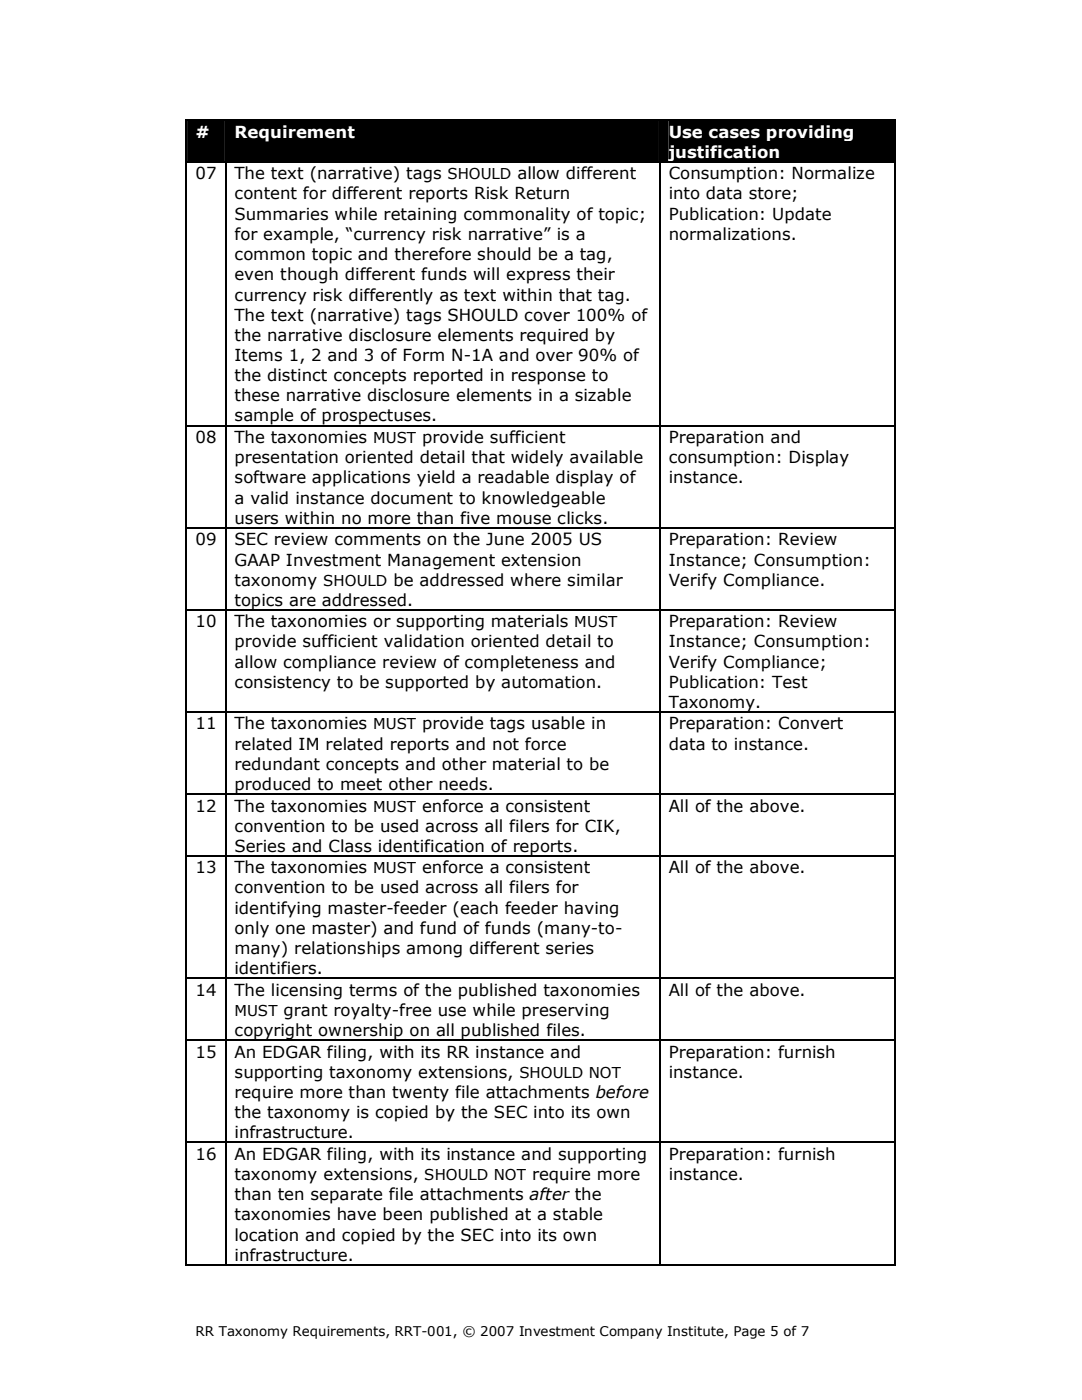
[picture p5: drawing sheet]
<svg xmlns="http://www.w3.org/2000/svg" width="216mm" height="279mm" viewBox="0 0 216 279" stroke-linecap="round" stroke-linejoin="round" font-family="sans-serif">
<defs><g id="words">
<g font-size="3.3" fill="#fff">
<text x="39" y="27.5">#</text>
<text x="46.8" y="27.5">Requirement</text>
<text x="133.4" y="27.5">Use cases providing</text>
<text x="133.4" y="31.5">justification</text>
</g>
<g font-size="3.3">
<text x="39" y="35.8">07</text>
<text x="46.8" y="35.8">The text (narrative) tags SHOULD allow different</text>
<text x="133.4" y="35.8">Consumption: Normalize</text>
<text x="46.8" y="39.8">content for different reports Risk Return</text>
<text x="133.4" y="39.8">into data store;</text>
<text x="46.8" y="43.9">Summaries while retaining commonality of topic;</text>
<text x="46.8" y="47.9">for example, “currency risk narrative” is a</text>
<text x="133.4" y="43.9">Publication: Update</text>
<text x="133.4" y="47.9">normalizations.</text>
<text x="46.8" y="51.9">common topic and therefore should be a tag,</text>
<text x="46.8" y="55.9">even though different funds will express their</text>
<text x="46.8" y="60">currency risk differently as text within that tag.</text>
<text x="46.8" y="64">The text (narrative) tags SHOULD cover 100% of</text>
<text x="46.8" y="68">the narrative disclosure elements required by</text>
<text x="46.8" y="72.1">Items 1, 2 and 3 of Form N-1A and over 90% of</text>
<text x="46.8" y="76.1">the distinct concepts reported in response to</text>
<text x="46.8" y="80.1">these narrative disclosure elements in a sizable</text>
<text x="39" y="88.4">08</text>
<text x="46.8" y="84.1">sample of prospectuses.</text>
<text x="46.8" y="88.4">The taxonomies MUST provide sufficient</text>
<text x="133.4" y="88.4">Preparation and</text>
<text x="46.8" y="92.5">presentation oriented detail that widely available</text>
<text x="133.4" y="92.5">consumption: Display</text>
<text x="46.8" y="96.5">software applications yield a readable display of</text>
<text x="46.8" y="100.5">a valid instance document to knowledgeable</text>
<text x="133.4" y="96.5">instance.</text>
<text x="46.8" y="104.5">users within no more than five mouse clicks.</text>
<text x="39" y="108.8">09</text>
<text x="46.8" y="108.8">SEC review comments on the June 2005 US</text>
<text x="46.8" y="112.9">GAAP Investment Management extension</text>
<text x="133.4" y="108.8">Preparation: Review</text>
<text x="133.4" y="112.9">Instance; Consumption:</text>
<text x="46.8" y="116.9">taxonomy SHOULD be addressed where similar</text>
<text x="133.4" y="116.9">Verify Compliance.</text>
<text x="39" y="125.2">10</text>
<text x="46.8" y="120.9">topics are addressed.</text>
<text x="46.8" y="125.2">The taxonomies or supporting materials MUST</text>
<text x="133.4" y="125.2">Preparation: Review</text>
<text x="46.8" y="129.2">provide sufficient validation oriented detail to</text>
<text x="133.4" y="129.2">Instance; Consumption:</text>
<text x="46.8" y="133.2">allow compliance review of completeness and</text>
<text x="46.8" y="137.3">consistency to be supported by automation.</text>
<text x="133.4" y="133.2">Verify Compliance;</text>
<text x="133.4" y="137.3">Publication: Test</text>
<text x="133.4" y="141.3">Taxonomy.</text>
<text x="39" y="145.6">11</text>
<text x="46.8" y="145.6">The taxonomies MUST provide tags usable in</text>
<text x="46.8" y="149.6">related IM related reports and not force</text>
<text x="133.4" y="145.6">Preparation: Convert</text>
<text x="133.4" y="149.6">data to instance.</text>
<text x="46.8" y="153.6">redundant concepts and other material to be</text>
<text x="39" y="162">12</text>
<text x="46.8" y="157.6">produced to meet other needs.</text>
<text x="46.8" y="162">The taxonomies MUST enforce a consistent</text>
<text x="133.4" y="162">All of the above.</text>
<text x="46.8" y="166">convention to be used across all filers for CIK,</text>
<text x="46.8" y="170">Series and Class identification of reports.</text>
<text x="39" y="174.3">13</text>
<text x="46.8" y="174.3">The taxonomies MUST enforce a consistent</text>
<text x="46.8" y="178.3">convention to be used across all filers for</text>
<text x="133.4" y="174.3">All of the above.</text>
<text x="46.8" y="182.4">identifying master-feeder (each feeder having</text>
<text x="46.8" y="186.4">only one master) and fund of funds (many-to-</text>
<text x="46.8" y="190.4">many) relationships among different series</text>
<text x="46.8" y="194.4">identifiers.</text>
<text x="39" y="198.7">14</text>
<text x="46.8" y="198.7">The licensing terms of the published taxonomies</text>
<text x="133.4" y="198.7">All of the above.</text>
<text x="46.8" y="206.8">copyright ownership on all published files.</text>
<text x="39" y="211.1">15</text>
<text x="46.8" y="211.1">An EDGAR filing, with its RR instance and</text>
<text x="46.8" y="215.1">supporting taxonomy extensions, SHOULD NOT</text>
<text x="133.4" y="211.1">Preparation: furnish</text>
<text x="133.4" y="215.1">instance.</text>
<text x="46.8" y="219.2">require more than twenty file attachments before</text>
<text x="46.8" y="223.2">the taxonomy is copied by the SEC into its own</text>
<text x="46.8" y="227.2">infrastructure.</text>
<text x="39" y="231.5">16</text>
<text x="46.8" y="231.5">An EDGAR filing, with its instance and supporting</text>
<text x="133.4" y="231.5">Preparation: furnish</text>
<text x="46.8" y="235.5">taxonomy extensions, SHOULD NOT require more</text>
<text x="46.8" y="239.5">than ten separate file attachments after the</text>
<text x="133.4" y="235.5">instance.</text>
<text x="46.8" y="243.5">taxonomies have been published at a stable</text>
<text x="46.8" y="247.6">location and copied by the SEC into its own</text>
<text x="46.8" y="251.6">infrastructure.</text>
</g>
<text font-size="3" x="46.8" y="202.7">MUST grant royalty-free use while preserving</text>
<text font-size="2.7" x="39" y="266.7">RR Taxonomy Requirements, RRT-001, © 2007 Investment Company Institute, Page 5 of 7</text>
</g></defs>
<g fill="#000">
<path d="M37.1 23.9h.2v.2h-.2zM37.1 32.2h.2v.2h-.2zM37.3 24.1h7.6v8.1h-7.6zM39 24.1h4.2v4.1h-4.2zM44.9 23.9h.2v.2h-.2zM44.9 32.2h.2v.2h-.2zM45.1 24.1h86.4v8.1h-86.4zM46.8 24.1h83v4.1h-83zM131.5 23.9h.2v.2h-.2zM131.5 32.2h.2v.2h-.2zM131.7 24.1h46.7v8.1h-46.7zM133.4 24.1h43.3v4.1h-43.3z"/>
<path d="M133.4 28.2h43.3v4h-43.3zM178.4 23.9h.2v.2h-.2zM178.4 32.2h.2v.2h-.2zM37.1 84.8h.2v.3h-.2zM44.9 84.8h.2v.3h-.2zM131.5 84.8h.2v.3h-.2zM178.4 84.8h.2v.3h-.2zM37.1 105.2h.2v.3h-.2zM44.9 105.2h.2v.3h-.2zM131.5 105.2h.2v.3h-.2zM178.4 105.2h.2v.3h-.2zM37.1 121.6h.2v.2h-.2z"/>
<path d="M44.9 121.6h.2v.2h-.2zM131.5 121.6h.2v.2h-.2zM178.4 121.6h.2v.2h-.2zM37.1 142h.2v.2h-.2zM37.1 158.4h.2v.2h-.2zM44.9 142h.2v.2h-.2zM44.9 158.4h.2v.2h-.2zM131.5 142h.2v.2h-.2zM131.5 158.4h.2v.2h-.2zM178.4 142h.2v.2h-.2zM178.4 158.4h.2v.2h-.2zM37.1 170.7h.2v.2h-.2z"/>
<path d="M44.9 170.7h.2v.2h-.2zM131.5 170.7h.2v.2h-.2zM178.4 170.7h.2v.2h-.2zM37.1 195.2h.2v.2h-.2zM44.9 195.2h.2v.2h-.2zM131.5 195.2h.2v.2h-.2zM178.4 195.2h.2v.2h-.2zM37.1 207.5h.2v.2h-.2zM44.9 207.5h.2v.2h-.2zM131.5 207.5h.2v.2h-.2zM178.4 207.5h.2v.2h-.2zM37.1 227.8h.2v.3h-.2z"/>
<path d="M44.9 227.8h.2v.3h-.2zM131.5 227.8h.2v.3h-.2zM178.4 227.8h.2v.3h-.2zM37.1 252.3h.2v.3h-.2zM44.9 252.3h.2v.3h-.2zM131.5 252.3h.2v.3h-.2zM178.4 252.3h.2v.3h-.2z"/>
</g>
<g fill="none" stroke="#000" stroke-width=".25">
<path d="M37.2 24.1v8.1M37.2 32.4v52.4M37.3 24h7.6M37.3 32.3h7.6M45 24.1v8.1M45 32.4v52.4M45.1 24h86.4M45.1 32.3h86.4M131.6 24.1v8.1M131.6 32.4v52.4M131.7 24h46.7M131.7 32.3h46.7"/>
<path d="M37.2 85.1v20.1M37.3 85h7.6M45 85.1v20.1M45.1 85h86.4M131.6 85.1v20.1M131.7 85h46.7M37.2 105.5v16.1M37.3 105.3h7.6M45 105.5v16.1M45.1 105.3h86.4M131.6 105.5v16.1M131.7 105.3h46.7"/>
<path d="M37.2 121.8v20.2M45 121.8v20.2M131.6 121.8v20.2M37.2 142.2v16.2M37.2 158.6v12.1M37.3 142.1h7.6M37.3 158.5h7.6M45 142.2v16.2M45 158.6v12.1M45.1 142.1h86.4M45.1 158.5h86.4M131.6 142.2v16.2"/>
<path d="M131.6 158.6v12.1M131.7 142.1h46.7M131.7 158.5h46.7M37.2 170.9v24.3M45 170.9v24.3M131.6 170.9v24.3M37.2 195.4v12.1M45 195.4v12.1M131.6 195.4v12.1M37.2 207.7v20.1M37.3 207.6h7.6M45 207.7v20.1"/>
<path d="M45.1 207.6h86.4M131.6 207.7v20.1M131.7 207.6h46.7M37.2 228.1v24.2M37.3 228h7.6M45 228.1v24.2M45.1 228h86.4M131.6 228.1v24.2M131.7 228h46.7"/>
</g>
<g fill="none" stroke="#000" stroke-width=".21">
<path d="M178.5 24.1v8.1M178.5 32.4v52.4M178.5 85.1v20.1M178.5 105.5v16.1M37.3 121.7h7.6M45.1 121.7h86.4M131.7 121.7h46.7M178.5 121.8v20.2M178.5 142.2v16.2M178.5 158.6v12.1M37.3 170.8h7.6M45.1 170.8h86.4"/>
<path d="M131.7 170.8h46.7M178.5 170.9v24.3M37.3 195.3h7.6M45.1 195.3h86.4M131.7 195.3h46.7M178.5 195.4v12.1M178.5 207.7v20.1M178.5 228.1v24.2M37.3 252.5h7.6M45.1 252.5h86.4M131.7 252.5h46.7"/>
</g>
<use href="#words"/>
</svg>
